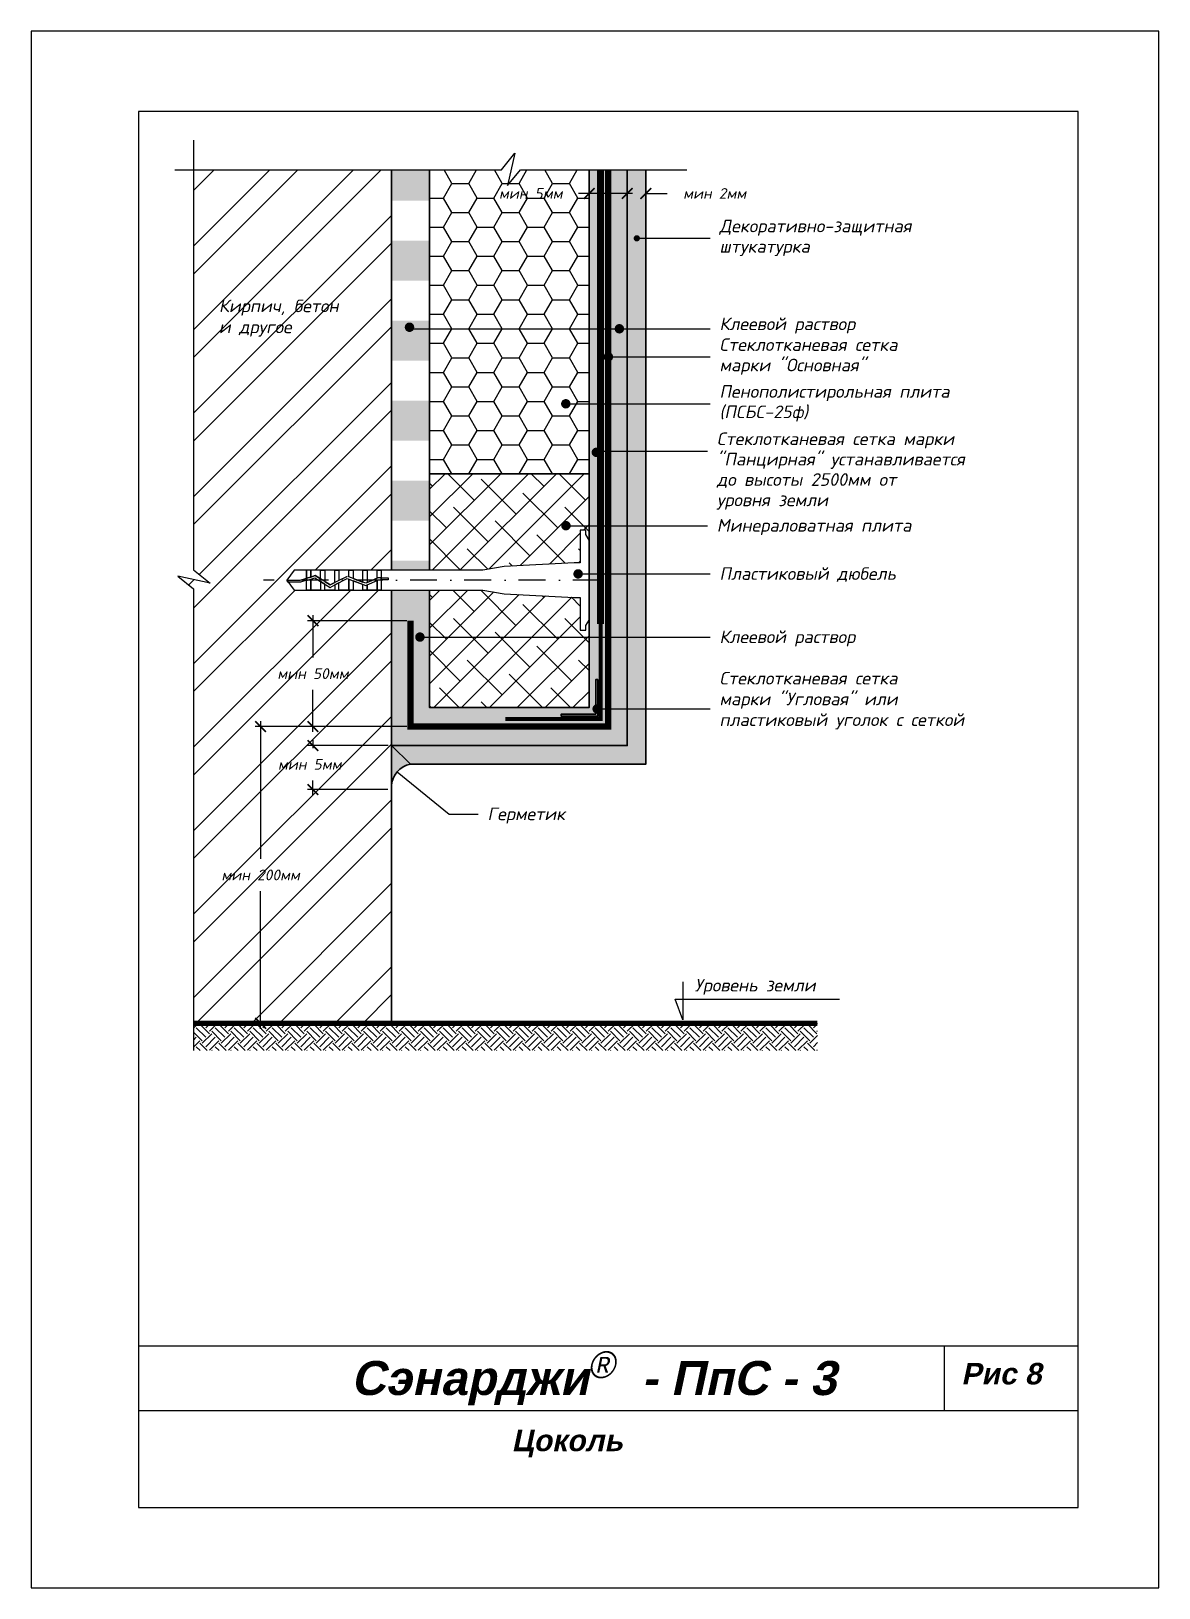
# Model space of a CAD drawing. Header units: inches. Extents: x 47 to 4151, y -1120 to 1902.
# Drawn here: x 1517.5 to 1727.5, y 1612.2 to 1902.2 of the extents above; entities that cross this region are included whole.
import ezdxf

# ---------------------------------------------------------------- set-up
doc = ezdxf.new("R2010")
doc.units = ezdxf.units.IN
doc.header["$LTSCALE"] = 10
doc.header["$MEASUREMENT"] = 0
for name, pattern in [('DASHDOT', [1, 0.5, -0.25, 0, -0.25]), ('HIDDEN', [0.375, 0.25, -0.125]), ('HIDDENX2', [0.75, 0.5, -0.25])]:
    doc.linetypes.add(name, pattern=pattern)
doc.layers.add('dim', color=160, linetype='Continuous', lineweight=15)
doc.layers.add('Layer1', color=108, linetype='Continuous', lineweight=30)
for name, color, linetype in [('DUBEL', 142, 'Continuous'), ('hatch', 240, 'Continuous'), ('ndp', 242, 'Continuous'), ('ramka', 248, 'Continuous')]:
    doc.layers.add(name, color=color, linetype=linetype)
doc.layers.add('list', color=5, linetype='Continuous', plot=False)
doc.styles.add('ndp', font='ARIALBD.TTF', dxfattribs={"oblique": 12})
doc.styles.add('style2', font='romans.shx', dxfattribs={"oblique": 12})
doc.dimstyles.new('1', dxfattribs={"dimtxt": 2, "dimasz": 2, "dimexe": 1, "dimexo": 0.7, "dimgap": 2, "dimtad": 0, "dimtih": 1, "dimtoh": 1, "dimdec": 4, "dimzin": 0, "dimdsep": 46, "dimtxsty": 'style2', "dimblk": 'ARCHTICK', "dimcen": 1.5, "dimdle": 1, "dimadec": 0, "dimazin": 0, "dimtfac": 1, "dimtdec": 4, "dimtofl": 0, "dimtmove": 0, "dimatfit": 2, "dimldrblk": 'DOTSMALL', "dimfxl": 1, "dimtolj": 1, "dimtzin": 0, "dimarcsym": 0})

msp = doc.modelspace()

# ---------------------------------------------------------------- texts
at = {"layer": 'ndp', "oblique": 12}
for s, height, style, p in [('Декоративно-защитная', 2.34619952, 'style2', (1645.666018, 1864.761996)), ('штукатурка', 2.3461995, 'style2', (1645.666018, 1860.963387)), ('Кирпич, бетон', 2.34619952, 'style2', (1552.450163, 1849.876779)), ('и другое', 2.3461995, 'style2', (1552.450163, 1845.96064)), ('Клеевой раствор', 2.34619952, 'style2', (1645.666018, 1846.534171)), ('Стеклотканевая сетка', 2.34619952, 'style2', (1645.666018, 1842.663611)), ('марки "Основная"', 2.34619952, 'style2', (1645.666018, 1838.865002)), ('Пенополистирольная плита', 2.34619952, 'style2', (1645.666018, 1833.938357)), ('(ПСБС-25ф)', 2.3461995, 'style2', (1645.666018, 1830.139748)), ('Стеклотканевая сетка марки', 2.34619952, 'style2', (1645.185345, 1825.124701)), ('"Панцирная" устанавливается', 2.34619952, 'style2', (1645.185345, 1821.326092)), ('до высоты 2500мм от ', 2.34619952, 'style2', (1645.185345, 1817.527483)), ('уровня земли', 2.34619952, 'style2', (1645.185345, 1813.728875)), ('Минераловатная плита', 2.34619952, 'style2', (1645.171277, 1808.992895)), ('Пластиковый дюбель', 2.34619952, 'style2', (1645.666018, 1800.01292)), ('Клеевой раствор', 2.34619952, 'style2', (1645.666018, 1788.241205)), ('Стеклотканевая сетка', 2.34619952, 'style2', (1645.666018, 1780.523414)), ('марки "Угловая" или', 2.34619952, 'style2', (1645.666018, 1776.654562)), ('пластиковый уголок с сеткой', 2.34619952, 'style2', (1645.666018, 1772.78571)), ('Герметик', 2.3461995, 'style2', (1602.46317, 1755.245421)), ('Уровень земли', 2.34619952, 'style2', (1641.069454, 1723.337135)), ('Сэнарджи    - ПпС - 3', 6.33260053, 'ndp', (1577.071368, 1648.159045)), ('Рис 8', 4, 'ndp', (1690.698078, 1650.136758)), ('Цоколь', 4, 'ndp', (1606.964044, 1637.697124))]:
    msp.add_text(s, height=height, dxfattribs=dict(at, style=style)).set_placement(p)
at = {"layer": 'ndp', "insert": (1621.134171, 1656.298129), "char_height": 5, "attachment_point": 1, "style": 'style2'}
msp.add_mtext('{\\fCentury Gothic|b0|i0|c204|p32;®}', dxfattribs=at)

# ---------------------------------------------------------------- blocks, each defined once
blk = doc.blocks.new('_ArchTick')
at = {"layer": 'DUBEL', "color": 0, "const_width": 0.15}
blk.add_lwpolyline([(-0.5, -0.5), (0.5, 0.5)], dxfattribs=at)
blk = doc.blocks.new('*D60')
at = {"layer": 'Defpoints', "color": 0, "lineweight": 53}
for p in [(1631.96, 1872), (1628.5, 1870.25), (1631.96, 1870.13)]:
    blk.add_point(p, dxfattribs=at)
at = {"layer": 'dim', "color": 0, "lineweight": -2}
for p, q in [((1628.5, 1872), (1626.5, 1872)), ((1628.5, 1870.95), (1628.5, 1873)), ((1631.96, 1870.83), (1631.96, 1873)), ((1631.96, 1872), (1635.96, 1872))]:
    blk.add_line(p, q, dxfattribs=at)
at = {"layer": 'dim', "color": 0, "lineweight": -2, "xscale": 2, "yscale": 2, "zscale": 2}
blk.add_blockref('_ArchTick', (1628.5, 1872), dxfattribs=at)
at = {"layer": 'dim', "color": 0, "lineweight": -2, "xscale": 2, "yscale": 2, "zscale": 2, "rotation": 180}
blk.add_blockref('_ArchTick', (1631.96, 1872), dxfattribs=at)
at = {"layer": 'dim', "color": 0, "insert": (1644.78, 1872), "char_height": 2, "attachment_point": 5, "style": 'style2'}
blk.add_mtext('\\A1;{\\fRomanS|b0|i0|c204|p2;мин 2мм}', dxfattribs=at)
blk = doc.blocks.new('_DotSmall')
at = {"layer": 'DUBEL', "color": 0, "const_width": 0.5}
blk.add_lwpolyline([(-0.0625, 0, 1), (0.0625, 0, 1)], format="xyb", close=True, dxfattribs=at)
blk = doc.blocks.new('*D61')
at = {"layer": 'Defpoints', "color": 0, "lineweight": 53}
for p in [(1621.4, 1872), (1621.4, 1870.83), (1628.5, 1870.25)]:
    blk.add_point(p, dxfattribs=at)
at = {"layer": 'dim', "color": 0, "lineweight": -2}
for p, q in [((1621.4, 1872), (1619.4, 1872)), ((1621.4, 1871.53), (1621.4, 1873)), ((1629.5, 1872), (1621.4, 1872)), ((1628.5, 1870.95), (1628.5, 1873))]:
    blk.add_line(p, q, dxfattribs=at)
at = {"layer": 'dim', "color": 0, "lineweight": -2, "xscale": 2, "yscale": 2, "zscale": 2, "rotation": 180}
blk.add_blockref('_ArchTick', (1621.4, 1872), dxfattribs=at)
at = {"layer": 'dim', "color": 0, "lineweight": -2, "xscale": 2, "yscale": 2, "zscale": 2}
blk.add_blockref('_ArchTick', (1628.5, 1872), dxfattribs=at)
at = {"layer": 'dim', "color": 0, "insert": (1610.53, 1872), "char_height": 2, "attachment_point": 5, "style": 'style2'}
blk.add_mtext('\\A1;{\\fRomanS|b0|i0|c204|p2;мин }5{\\fRomanS|b0|i0|c204|p2;мм}', dxfattribs=at)
blk = doc.blocks.new('*D62')
at = {"layer": 'Defpoints', "color": 0, "lineweight": 53}
for p in [(1569.97, 1792.41), (1588.14, 1792.41), (1588.14, 1772.68)]:
    blk.add_point(p, dxfattribs=at)
at = {"layer": 'dim', "color": 0, "lineweight": -2}
for p, q in [((1587.44, 1792.41), (1568.97, 1792.41)), ((1569.97, 1793.41), (1569.97, 1785.55)), ((1569.97, 1771.68), (1569.97, 1779.54)), ((1587.44, 1772.68), (1568.97, 1772.68))]:
    blk.add_line(p, q, dxfattribs=at)
at = {"layer": 'dim', "color": 0, "lineweight": -2, "xscale": 2, "yscale": 2, "zscale": 2}
for p, rotation in [((1569.97, 1792.41), 90), ((1569.97, 1772.68), 270)]:
    blk.add_blockref('_ArchTick', p, dxfattribs=dict(at, rotation=rotation))
at = {"layer": 'dim', "color": 0, "insert": (1569.97, 1782.55), "char_height": 2, "attachment_point": 5, "style": 'style2'}
blk.add_mtext('\\A1;{\\fRomanS|b0|i0|c204|p2;мин 50мм}', dxfattribs=at)
blk = doc.blocks.new('*D63')
at = {"layer": 'Defpoints', "color": 0}
for p in [(1569.97, 1769.13), (1584.66, 1769.13), (1584.59, 1760.96)]:
    blk.add_point(p, dxfattribs=at)
at = {"layer": 'dim', "color": 0, "lineweight": -2}
for p, q in [((1583.96, 1769.13), (1568.97, 1769.13)), ((1569.97, 1770.13), (1569.97, 1768.66)), ((1583.89, 1760.96), (1568.97, 1760.96)), ((1569.97, 1759.96), (1569.97, 1762.64))]:
    blk.add_line(p, q, dxfattribs=at)
at = {"layer": 'dim', "color": 0, "lineweight": -2, "xscale": 2, "yscale": 2, "zscale": 2}
for p, rotation in [((1569.97, 1769.13), 90), ((1569.97, 1760.96), 270)]:
    blk.add_blockref('_ArchTick', p, dxfattribs=dict(at, rotation=rotation))
at = {"layer": 'dim', "color": 0, "insert": (1569.37, 1765.65), "char_height": 2, "attachment_point": 5, "style": 'style2'}
blk.add_mtext('\\A1;{\\fRomanS|b0|i0|c204|p2;мин 5мм}', dxfattribs=at)
blk = doc.blocks.new('*D64')
at = {"layer": 'Defpoints', "color": 0, "lineweight": 53}
for p in [(1560.23, 1772.68), (1578.21, 1772.68), (1584.59, 1717.4)]:
    blk.add_point(p, dxfattribs=at)
at = {"layer": 'dim', "color": 0, "lineweight": -2}
for p, q in [((1577.51, 1772.68), (1559.23, 1772.68)), ((1560.23, 1773.68), (1560.23, 1748.05)), ((1560.23, 1716.4), (1560.23, 1742.03)), ((1583.89, 1717.4), (1559.23, 1717.4))]:
    blk.add_line(p, q, dxfattribs=at)
at = {"layer": 'dim', "color": 0, "lineweight": -2, "xscale": 2, "yscale": 2, "zscale": 2}
for p, rotation in [((1560.23, 1772.68), 90), ((1560.23, 1717.4), 270)]:
    blk.add_blockref('_ArchTick', p, dxfattribs=dict(at, rotation=rotation))
at = {"layer": 'dim', "color": 0, "insert": (1560.23, 1745.04), "char_height": 2, "attachment_point": 5, "style": 'style2'}
blk.add_mtext('\\A1;{\\fRomanS|b0|i0|c204|p2;мин 200мм}', dxfattribs=at)

# ---------------------------------------------------------------- dimensions: what is measured, and where the dimension line sits
at = {"layer": 'dim'}
for base, p2, text, picture, middle in [((1621.404025, 1872.001624), (1621.404025, 1870.832926), '{\\fRomanS|b0|i0|c204|p2;мин }5{\\fRomanS|b0|i0|c204|p2;мм}', '*D61', (1610.527357, 1872.001624)), ((1631.958081, 1872.001624), (1631.958081, 1870.132721), '{\\fRomanS|b0|i0|c204|p2;мин 2мм}', '*D60', (1644.777701, 1872.001624))]:
    dim = msp.add_linear_dim(base=base, p1=(1628.502626, 1870.249528), p2=p2, text=text, dimstyle='1', dxfattribs=at)
    dim.commit()
    dim.dimension.update_dxf_attribs({"geometry": picture, "text_midpoint": middle})
for base, p1, p2, text, picture, middle in [((1569.970257, 1792.409689), (1588.142308, 1772.681754), (1588.142308, 1792.409689), '{\\fRomanS|b0|i0|c204|p2;мин 50мм}', '*D62', (1569.970257, 1782.545722)), ((1560.231499, 1772.681754), (1584.593007, 1717.397165), (1578.206282, 1772.681754), '{\\fRomanS|b0|i0|c204|p2;мин 200мм}', '*D64', (1560.231499, 1745.03946))]:
    dim = msp.add_linear_dim(base=base, p1=p1, p2=p2, angle=90, text=text, dimstyle='1', dxfattribs=at)
    dim.commit()
    dim.dimension.update_dxf_attribs({"geometry": picture, "text_midpoint": middle})
dim = msp.add_linear_dim(base=(1569.970257, 1769.132454), p1=(1584.593007, 1760.957367), p2=(1584.655507, 1769.132454), angle=90, text='{\\fRomanS|b0|i0|c204|p2;мин 5мм}', dimstyle='1', override={"dimtmove": 2}, dxfattribs=at)
dim.commit()
dim.dimension.update_dxf_attribs({"geometry": '*D63', "text_midpoint": (1569.369429, 1765.653852), "dimtype": 160})

# ---------------------------------------------------------------- hatches: boundary and pattern name
at = {"layer": 'hatch'}
h = msp.add_hatch(dxfattribs=at)
h.set_pattern_fill('ANSI32', color=256, scale=29.327494, style=0)
h.set_pattern_definition([(45, (-1249.461, 2564.441), (-7.776626, 7.776626), []), (45, (-1244.277, 2564.441), (-7.776626, 7.776626), [])])
h.paths.add_polyline_path([(1584.593007, 1876.387985), (1547.727414, 1876.387985), (1547.727414, 1801.863717), (1550.842088, 1799.408985), (1544.841075, 1800.721146), (1547.727414, 1798.349165), (1547.727414, 1717.397165), (1584.593007, 1717.397165), (1584.593007, 1747.828907, -0.4142135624), (1584.153095, 1748.268819, -0.4142135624), (1584.593007, 1748.708732), (1584.593007, 1798.105609), (1582.686579, 1798.105609), (1581.907356, 1798.105609), (1579.28013, 1798.105609), (1576.652905, 1798.105609), (1574.804902, 1798.105609), (1572.177677, 1798.105609), (1568.771228, 1798.105609), (1566.444478, 1798.105609), (1565.101771, 1799.968457), (1566.444478, 1801.831306), (1568.771228, 1801.831306), (1569.550451, 1801.831306), (1572.177677, 1801.831306), (1574.804902, 1801.831306), (1577.432128, 1801.831306), (1580.059354, 1801.831306), (1582.686579, 1801.831306), (1584.593007, 1801.831306)])
h.paths.add_polyline_path([(1561.68743, 1784.05492), (1578.253084, 1784.05492), (1578.253084, 1781.036523), (1561.68743, 1781.036523)], flags=24)
h.paths.add_polyline_path([(1562.650637, 1766.554109), (1577.289878, 1766.554109), (1577.289878, 1763.535712), (1562.650637, 1763.535712)], flags=24)
h.paths.add_polyline_path([(1550.985465, 1746.548658), (1569.477532, 1746.548658), (1569.477532, 1743.530261), (1550.985465, 1743.530261)], flags=24)
h.paths.add_polyline_path([(1552.0196, 1844.716698), (1569.057477, 1844.467348), (1569.805527, 1847.986647), (1552.76765, 1848.235997)], flags=24)
h.paths.add_polyline_path([(1551.782525, 1848.478879), (1580.607262, 1848.146412), (1581.604662, 1852.838812), (1552.779925, 1853.171278)], flags=24)
h = msp.add_hatch(dxfattribs=at)
h.set_pattern_fill('DOTS', color=256, scale=7, style=0)
h.set_pattern_definition([(0, (793.0896, 1585.90253), (0.21875, 0.4375), [0, -0.4375])])
h.paths.add_polyline_path([(1621.404025, 1876.387985), (1621.404025, 1803.385683), (1621.404025, 1792.523842), (1621.404025, 1776.231055), (1591.691608, 1776.231055), (1591.691608, 1798.105609), (1584.593007, 1798.105609), (1584.593007, 1769.132454), (1628.502626, 1769.132454), (1628.502626, 1876.387985)])
h.paths.add_polyline_path([(1623.035261, 1781.438231), (1623.035261, 1776.392724, -0.3248751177), (1623.339166, 1775.974364, -0.3248751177), (1623.035261, 1775.556005), (1623.035261, 1774.599818), (1616.196848, 1774.599818), (1616.196848, 1775.007627), (1622.627452, 1775.007627), (1622.627452, 1775.628464, -0.2301352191), (1622.459341, 1775.974364, -0.2301352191), (1622.627452, 1776.320265), (1622.627452, 1781.438231)], flags=16)
h.paths.add_polyline_path([(1591.691608, 1803.589638), (1584.593007, 1803.589638), (1584.593007, 1801.831306), (1591.691608, 1801.831306)], flags=17)
h.paths.add_polyline_path([(1591.691608, 1818.492449), (1584.593007, 1818.492449), (1584.593007, 1811.041043), (1591.691608, 1811.041043)])
h.paths.add_polyline_path([(1591.691608, 1833.395259), (1584.593007, 1833.395259), (1584.593007, 1825.943854), (1591.691608, 1825.943854)], flags=17)
h.paths.add_polyline_path([(1591.691608, 1848.29807), (1584.593007, 1848.29807), (1584.593007, 1840.846665), (1591.691608, 1840.846665)], flags=17)
h.paths.add_polyline_path([(1591.691608, 1863.200881), (1584.593007, 1863.200881), (1584.593007, 1855.749475), (1591.691608, 1855.749475)], flags=17)
h.paths.add_polyline_path([(1591.691608, 1876.387985), (1584.593007, 1876.387985), (1584.593007, 1870.652286), (1591.691608, 1870.652286)], flags=17)
h = msp.add_hatch(dxfattribs=at)
h.set_pattern_fill('AR-CONC', color=256, scale=0.293275, style=0)
h.set_pattern_definition([(50, (-1488.6391, 2564.4412), (2.1035444, -0.1840363), [0.2199562, -2.4195183]), (355, (-1488.6391, 2564.4412), (-0.4069229, 2.205991), [0.175965, -1.9356146]), (100.4514, (-1488.4638, 2564.4259), (1.696623, 2.0219534), [0.186934, -2.0562741]), (46.1842, (-1488.639, 2565.0278), (3.1299506, -0.4854258), [0.3299343, -3.6292774]), (96.6356, (-1488.3783, 2564.9873), (2.7411315, 2.8568436), [0.280401, -3.0844107]), (351.1842, (-1488.639, 2565.0278), (2.7411293, 2.8568457), [0.2639474, -2.903422]), (21, (-1488.3458, 2564.8811), (1.7505788, -1.1807803), [0.2199562, -2.4195183]), (326, (-1488.3458, 2564.8811), (0.7135829, 2.1266834), [0.175965, -1.9356146]), (71.4514, (-1488.2, 2564.7827), (2.4641624, 0.9459011), [0.186934, -2.0562741]), (37.5, (-1488.6391, 2564.4412), (0.0356618, 0.97629425), [0, -1.9121526, 0, -1.9649421, 0, -1.9429465]), (7.5, (-1488.6391, 2564.4412), (0.77151703, 1.1567107), [0, -1.12031027, 0, -1.86816137, 0, -0.74051922]), (327.5, (-1489.2931, 2564.4412), (1.56556743, -0.06614779), [0, -0.73318735, 0, -2.28754454, 0, -3.03539563]), (317.5, (-1489.5864, 2564.4412), (1.7103389, 0.2935828), [0, -0.95314356, 0, -1.5191642, 0, -2.1555708])])
h.paths.add_polyline_path([(1631.958081, 1812.692655), (1631.958081, 1876.387985), (1628.502626, 1876.387985), (1628.502626, 1769.132454), (1584.593007, 1769.132454), (1588.134691, 1765.676999), (1631.958081, 1765.676999), (1631.958081, 1769.132454)])
h = msp.add_hatch(dxfattribs=at)
h.set_pattern_fill('HONEY', color=256, scale=25, style=0)
h.set_pattern_definition([(0, (-1249.4615, 2250.0304), (4.6875, 2.7063294), [3.125, -6.25]), (120, (-1249.4615, 2250.0304), (-4.6875, 2.7063294), [3.125, -6.25]), (60, (-1249.4615, 2250.0304), (1e-08, 5.4126588), [-6.25, 3.125])])
h.paths.add_polyline_path([(1621.404025, 1876.387985), (1608.597948, 1876.387985), (1606.225966, 1873.501646), (1606.857084, 1876.387985), (1591.691608, 1876.387985), (1591.691608, 1819.795735), (1621.404025, 1819.795735)])
h.paths.add_polyline_path([(1604.264784, 1873.510822), (1618.904025, 1873.510822), (1618.904025, 1870.492425), (1604.264784, 1870.492425)], flags=24)
h = msp.add_hatch(dxfattribs=at)
h.set_pattern_fill('ANSI38', color=256, scale=29.327494, style=0)
h.set_pattern_definition([(45, (791.2338, 1607.4897), (-2.592209, 2.592209), []), (135, (791.2338, 1607.4897), (-7.776626, 2.592209), [9.16484, -5.498905])])
h.paths.add_polyline_path([(1621.404025, 1792.523842), (1620.774315, 1791.481672), (1620.774315, 1790.640043), (1619.753452, 1790.640043), (1619.753452, 1796.748707), (1618.617359, 1796.748707), (1605.560852, 1797.430053), (1601.598204, 1798.105609), (1591.691608, 1798.105609), (1591.691608, 1792.409689), (1591.691608, 1776.231055), (1621.404025, 1776.231055)])
h.paths.add_polyline_path([(1619.753452, 1809.296872), (1620.774315, 1809.296872), (1620.774315, 1808.455242), (1621.404025, 1807.413072), (1621.404025, 1819.795735), (1591.691608, 1819.795735), (1591.691608, 1809.214093), (1591.691608, 1801.831306), (1601.598204, 1801.831306), (1605.560852, 1802.506862), (1618.617359, 1803.188207), (1619.753452, 1803.188207)])
msp.add_hatch(color=256, dxfattribs=at).paths.add_polyline_path([(1588.134691, 1765.676999), (1584.593007, 1769.132454), (1584.593007, 1761.567668, -0.3496685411)])
h = msp.add_hatch(dxfattribs=at)
h.set_pattern_fill('EARTH', color=256, scale=10, angle=45, style=0)
h.set_pattern_definition([(45, (-1249.4615, 2564.4412), (2e-16, 3.535534), [2.5, -2.5]), (45, (-1250.1244, 2565.1041), (2e-16, 3.535534), [2.5, -2.5]), (45, (-1250.7873, 2565.767), (2e-16, 3.535534), [2.5, -2.5]), (135, (-1250.7873, 2566.209), (-3.535534, 4e-16), [2.5, -2.5]), (135, (-1250.1244, 2566.872), (-3.535534, 4e-16), [2.5, -2.5]), (135, (-1249.4615, 2567.5348), (-3.535534, 4e-16), [2.5, -2.5])])
h.paths.add_polyline_path([(1663.926978, 1717.397165), (1547.727414, 1717.397165), (1547.727414, 1712.319388), (1663.926978, 1712.319388)])
at = {"layer": 'Layer1'}
msp.add_hatch(color=256, dxfattribs=at).paths.add_polyline_path([(1623.035261, 1781.438231), (1622.627452, 1781.438231), (1622.627452, 1775.007627), (1616.196848, 1775.007627), (1616.196848, 1774.599818), (1623.035261, 1774.599818)])

# ---------------------------------------------------------------- linework, layer by layer
at = {"layer": 'DUBEL', "linetype": 'DASHDOT'}
msp.add_line((1623.356823, 1799.968457), (1560.789223, 1799.968457), dxfattribs=at)
at = {"layer": 'DUBEL', "linetype": 'HIDDEN', "const_width": 1.1731}
msp.add_lwpolyline([(1588.142308, 1792.409689), (1588.142308, 1772.681754), (1624.953325, 1772.681754), (1624.953325, 1876.387985)], dxfattribs=at)
at = {"layer": 'DUBEL'}
msp.add_lwpolyline([(1618.617359, 1796.748707), (1619.753452, 1796.748707), (1619.753452, 1790.640043), (1620.774315, 1790.640043), (1620.774315, 1791.481672), (1621.404025, 1792.523842), (1621.404025, 1807.413072), (1620.774315, 1808.455242), (1620.774315, 1809.296872), (1619.753452, 1809.296872), (1619.753452, 1803.188207), (1618.617359, 1803.188207), (1605.560852, 1802.506862), (1601.598204, 1801.831306), (1582.686579, 1801.831306), (1582.686579, 1800.383338), (1583.976981, 1800.383338), (1583.976981, 1799.987907), (1582.686579, 1799.987907), (1582.686579, 1800.383338), (1582.686579, 1798.105609), (1581.907356, 1798.105609), (1581.907356, 1799.908757), (1582.083952, 1799.987907), (1582.686579, 1799.968457), (1582.686579, 1800.383338), (1581.999389, 1800.383338), (1581.907356, 1800.342089), (1581.907356, 1801.831306), (1582.686579, 1801.831306), (1580.059354, 1801.831306), (1580.059354, 1799.513823), (1581.907356, 1800.342089), (1579.795808, 1799.395703), (1579.28013, 1799.584767), (1579.28013, 1801.831306), (1580.059354, 1801.831306), (1577.432128, 1801.831306), (1577.432128, 1800.262303), (1579.28013, 1799.584767), (1576.652905, 1800.547991), (1576.652905, 1801.831306), (1577.432128, 1801.831306), (1574.804902, 1801.831306), (1574.804902, 1799.968457), (1576.328212, 1800.667033), (1574.025679, 1799.500876), (1574.025679, 1801.831306), (1574.804902, 1801.831306), (1572.177677, 1801.831306), (1572.177677, 1799.968457), (1572.177677, 1799.696533), (1573.182521, 1799.073844), (1574.025679, 1799.500876), (1573.182521, 1799.073844), (1571.398454, 1800.179408), (1571.398454, 1801.831306), (1572.177677, 1801.831306), (1569.550451, 1801.831306), (1569.550451, 1800.544229), (1570.40311, 1800.796211), (1571.398454, 1800.179408), (1570.40311, 1800.796211), (1569.550451, 1800.544229), (1569.550451, 1801.831306), (1568.771228, 1801.831306), (1568.771228, 1800.313949), (1569.550451, 1800.544229), (1568.771228, 1800.313949), (1568.771228, 1801.831306), (1566.444478, 1801.831306), (1565.101771, 1799.968457), (1567.602153, 1799.968457), (1568.771228, 1800.313949), (1568.771228, 1799.968457), (1567.65936, 1799.573027), (1565.38679, 1799.573027), (1565.101771, 1799.968457), (1566.444478, 1798.105609), (1568.771228, 1798.105609), (1568.771228, 1799.901612), (1569.550451, 1800.131892), (1569.550451, 1798.105609), (1569.550451, 1799.968457), (1569.550451, 1800.131892), (1570.345349, 1800.366804), (1571.398454, 1799.714208), (1571.398454, 1798.105609), (1568.771228, 1798.105609), (1572.177677, 1798.105609), (1572.177677, 1799.231333), (1571.398454, 1799.714208), (1573.163034, 1798.620719), (1574.025679, 1799.057621), (1574.025679, 1798.105609), (1572.177677, 1798.105609), (1574.804902, 1798.105609), (1574.804902, 1799.452272), (1574.025679, 1799.057621), (1576.353507, 1800.23659), (1577.432128, 1799.841133), (1577.432128, 1798.105609), (1574.804902, 1798.105609), (1576.652905, 1798.105609), (1576.652905, 1799.968457), (1576.652905, 1800.126821), (1576.652905, 1798.105609), (1579.28013, 1798.105609), (1579.28013, 1799.163597), (1577.432128, 1799.841133), (1579.810734, 1798.969061), (1580.059354, 1799.080491), (1580.059354, 1798.105609), (1580.059354, 1799.080491), (1581.907356, 1799.908757), (1581.907356, 1798.105609), (1579.28013, 1798.105609), (1582.686579, 1798.105609), (1601.598204, 1798.105609), (1605.560852, 1797.430053), (1618.617359, 1796.748707)], close=True, dxfattribs=at)
at = {"layer": 'hatch'}
for points in [[(1544.25615, 1876.387985), (1605.083395, 1876.387985), (1607.538128, 1879.502659), (1606.225966, 1873.501646), (1608.597948, 1876.387985), (1639.626116, 1876.387985)], [(1547.727414, 1881.938405), (1547.727414, 1801.863717), (1550.842088, 1799.408985), (1544.841075, 1800.721146), (1547.727414, 1798.349165), (1547.727414, 1712.319388)]]:
    msp.add_lwpolyline(points, dxfattribs=at)
at = {"layer": 'hatch', "const_width": 1}
msp.add_lwpolyline([(1547.727414, 1717.397165), (1663.926978, 1717.397165)], dxfattribs=at)
at = {"layer": 'Layer1'}
for p, q in [((1584.593007, 1876.387985), (1584.593007, 1801.831306)), ((1591.691608, 1876.387985), (1591.691608, 1801.831306)), ((1621.404025, 1803.385683), (1621.404025, 1876.387985)), ((1621.404025, 1819.795735), (1591.691608, 1819.795735)), ((1584.593007, 1798.105609), (1584.593007, 1717.397165)), ((1584.593007, 1769.132454), (1588.134691, 1765.676999))]:
    msp.add_line(p, q, dxfattribs=at)
for points in [[(1584.593007, 1769.132454), (1628.502626, 1769.132454), (1628.502626, 1876.387985)], [(1631.958081, 1769.132454), (1631.958081, 1769.132454), (1631.958081, 1876.387985)], [(1631.958081, 1769.132454), (1631.958081, 1769.132454), (1631.958081, 1812.692655)], [(1591.691608, 1798.105609), (1591.691608, 1776.231055), (1621.404025, 1776.231055), (1621.404025, 1803.385683)], [(1631.958081, 1769.132454), (1631.958081, 1765.676999), (1588.134691, 1765.676999)], [(1631.958081, 1769.132454), (1631.958081, 1765.676999), (1620.457156, 1765.676999)]]:
    msp.add_lwpolyline(points, dxfattribs=at)
at = {"layer": 'Layer1', "linetype": 'HIDDENX2', "const_width": 1.3}
msp.add_lwpolyline([(1623.539166, 1791.821704), (1623.539166, 1876.387985)], dxfattribs=at)
at = {"layer": 'Layer1', "linetype": 'HIDDEN'}
msp.add_lwpolyline([(1623.539166, 1791.821704, 0.75, 0.75, 0), (1623.539166, 1774.095914, 0.75, 0.75, 0), (1605.813376, 1774.095914, 0.75, 0.75, 0)], format="xyseb", dxfattribs=at)
at = {"layer": 'Layer1'}
msp.add_lwpolyline([(1623.035261, 1781.438231), (1622.627452, 1781.438231), (1622.627452, 1775.007627), (1616.196848, 1775.007627), (1616.196848, 1774.599818), (1623.035261, 1774.599818)], close=True, dxfattribs=at)
at = {"layer": 'Layer1', "const_width": 0.879825}
msp.add_lwpolyline([(1622.459341, 1775.974364, 1), (1623.339166, 1775.974364, 1)], format="xyb", close=True, dxfattribs=at)
at = {"layer": 'Layer1'}
msp.add_arc((1588.942642, 1761.399765), 4.352874, 100.69689029, 177.78939352, dxfattribs=at)
at = {"layer": 'list'}
msp.add_lwpolyline([(1517.494698, 1612.234707), (1727.494698, 1612.234707), (1727.494698, 1902.234707), (1517.494698, 1902.234707)], close=True, dxfattribs=at)
at = {"layer": 'ndp'}
for p, q in [((1630.278206, 1863.637991), (1643.913185, 1863.637991)), ((1588.116811, 1846.805072), (1643.913185, 1846.805072)), ((1624.985126, 1841.539606), (1643.913185, 1841.539606)), ((1617.059552, 1832.814351), (1643.913185, 1832.814351)), ((1623.131083, 1823.982556), (1643.432512, 1823.982556)), ((1617.074974, 1810.105912), (1643.418444, 1810.105912)), ((1619.349177, 1801.125937), (1643.913185, 1801.125937)), ((1589.892236, 1789.354221), (1643.913185, 1789.354221)), ((1623.339166, 1775.974364), (1643.913185, 1775.974364)), ((1585.645397, 1764.241541), (1595.357075, 1756.358437)), ((1595.357075, 1756.358437), (1600.710336, 1756.358437)), ((1638.861763, 1725.107359), (1638.861763, 1718.075949)), ((1638.861763, 1718.075949), (1637.437639, 1721.917446)), ((1637.437639, 1721.917446), (1668.025658, 1721.917446))]:
    msp.add_line(p, q, dxfattribs=at)
for points, const_width in [([(1629.984931, 1863.637991, 1), (1630.57148, 1863.637991, 1)], 0.58655), ([(1587.510967, 1847.076667, 1), (1588.390792, 1847.076667, 1)], 0.879825), ([(1626.59474, 1846.784307, 1), (1627.474565, 1846.784307, 1)], 0.879825), ([(1624.545213, 1841.539606, 1), (1625.425038, 1841.539606, 1)], 0.879825), ([(1616.61964, 1832.814351, 1), (1617.499465, 1832.814351, 1)], 0.879825), ([(1622.306781, 1823.768621, 1), (1623.186606, 1823.768621, 1)], 0.879825), ([(1616.650286, 1810.105912, 1), (1617.530111, 1810.105912, 1)], 0.879825), ([(1618.909265, 1801.125937, 1), (1619.78909, 1801.125937, 1)], 0.879825), ([(1589.452324, 1789.354221, 1), (1590.332148, 1789.354221, 1)], 0.879825)]:
    msp.add_lwpolyline(points, format="xyb", close=True, dxfattribs=dict(at, const_width=const_width))
at = {"layer": 'ramka'}
for p, q in [((1712.494698, 1657.234707), (1537.494698, 1657.234707)), ((1687.494698, 1657.234707), (1687.494698, 1645.234707)), ((1712.494698, 1645.234707), (1537.494698, 1645.234707))]:
    msp.add_line(p, q, dxfattribs=at)
msp.add_lwpolyline([(1537.494698, 1627.234707), (1712.494698, 1627.234707), (1712.494698, 1887.234707), (1537.494698, 1887.234707)], close=True, dxfattribs=at)

msp.set_redraw_order([(e.dxf.handle, doc.entitydb.next_handle()) for e in msp.query("TEXT MTEXT ATTDEF DIMENSION ARC_DIMENSION")])  # texts and dimensions are drawn at this point

doc.saveas('drawing.dxf')
